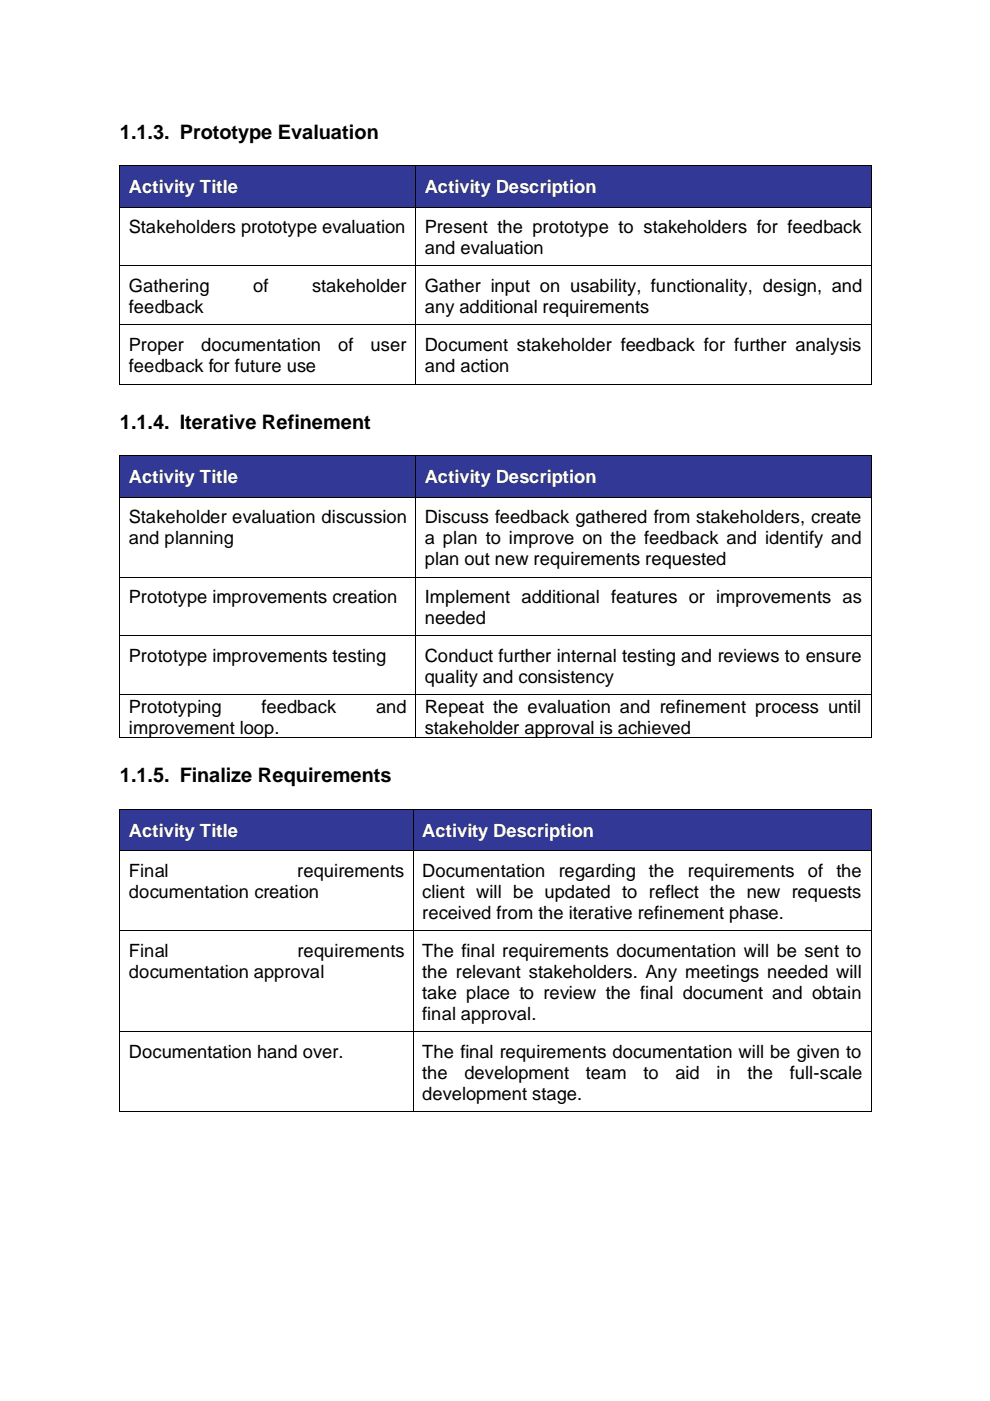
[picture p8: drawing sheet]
<svg xmlns="http://www.w3.org/2000/svg" width="210mm" height="297mm" viewBox="0 0 210 297" stroke-linecap="round" stroke-linejoin="round" font-family="sans-serif">
<defs><g id="words">
<g font-size="4.2">
<text x="25.4" y="29.4">1.1.3. Prototype Evaluation</text>
<text x="25.4" y="90.9">1.1.4. Iterative Refinement</text>
<text x="25.4" y="165.9">1.1.5. Finalize Requirements</text>
</g>
<g font-size="3.9" fill="#fff">
<text x="27.3" y="40.9">Activity Title</text>
<text x="90.1" y="40.9">Activity Description</text>
<text x="27.3" y="102.4">Activity Title</text>
<text x="90.1" y="102.4">Activity Description</text>
<text x="27.3" y="177.5">Activity Title</text>
<text x="89.6" y="177.5">Activity Description</text>
</g>
<g font-size="3.9">
<text x="27.3" y="49.4">Stakeholders prototype evaluation</text>
<text x="90.1" y="49.4">Present the prototype to stakeholders for feedback</text>
<text x="90.1" y="53.9">and evaluation</text>
<text x="27.3" y="61.8">Gathering</text>
<text x="53.7" y="61.8">of</text>
<text x="66.2" y="61.8">stakeholder</text>
<text x="90.1" y="61.8">Gather input on usability, functionality, design, and</text>
<text x="27.3" y="66.3">feedback</text>
<text x="90.1" y="66.3">any additional requirements</text>
<text x="27.3" y="74.4">Proper</text>
<text x="42.7" y="74.4">documentation</text>
<text x="71.7" y="74.4">of</text>
<text x="78.6" y="74.4">user</text>
<text x="90.1" y="74.4">Document stakeholder feedback for further analysis</text>
<text x="27.3" y="78.9">feedback for future use</text>
<text x="90.1" y="78.9">and action</text>
<text x="27.3" y="110.8">Stakeholder evaluation discussion</text>
<text x="90.1" y="110.8">Discuss feedback gathered from stakeholders, create</text>
<text x="27.3" y="115.3">and planning</text>
<text x="90.1" y="115.3">a plan to improve on the feedback and identify and</text>
<text x="90.1" y="119.8">plan out new requirements requested</text>
<text x="27.3" y="127.8">Prototype improvements creation</text>
<text x="90.1" y="127.8">Implement additional features or improvements as</text>
<text x="90.1" y="132.3">needed</text>
<text x="27.3" y="140.3">Prototype improvements testing</text>
<text x="90.1" y="140.3">Conduct further internal testing and reviews to ensure</text>
<text x="90.1" y="144.8">quality and consistency</text>
<text x="27.3" y="151.1">Prototyping</text>
<text x="27.3" y="155.5">improvement loop.</text>
<text x="55.5" y="151.1">feedback</text>
<text x="79.8" y="151.1">and</text>
<text x="90.1" y="151.1">Repeat the evaluation and refinement process until</text>
<text x="90.1" y="155.5">stakeholder approval is achieved</text>
<text x="27.3" y="185.9">Final</text>
<text x="63.1" y="185.9">requirements</text>
<text x="89.6" y="185.9">Documentation</text>
<text x="118.5" y="185.9">regarding</text>
<text x="137.6" y="185.9">the</text>
<text x="145.9" y="185.9">requirements</text>
<text x="171.4" y="185.9">of</text>
<text x="177.5" y="185.9">the</text>
<text x="27.3" y="190.4">documentation creation</text>
<text x="89.6" y="190.4">client will be updated to reflect the new requests</text>
<text x="89.6" y="194.9">received from the iterative refinement phase.</text>
<text x="27.3" y="202.8">Final</text>
<text x="63.1" y="202.8">requirements</text>
<text x="89.6" y="202.8">The final requirements documentation will be sent to</text>
<text x="27.3" y="207.3">documentation approval</text>
<text x="89.6" y="207.3">the relevant stakeholders. Any meetings needed will</text>
<text x="89.6" y="211.7">take place to review the final document and obtain</text>
<text x="89.6" y="216.2">final approval.</text>
<text x="27.3" y="224.3">Documentation hand over.</text>
<text x="89.6" y="224.3">The final requirements documentation will be given to</text>
<text x="89.6" y="228.8">the</text>
<text x="89.6" y="233.3">development stage.</text>
<text x="98.5" y="228.8">development</text>
<text x="124.3" y="228.8">team</text>
<text x="136.5" y="228.8">to</text>
<text x="143.3" y="228.8">aid</text>
<text x="152" y="228.8">in</text>
<text x="158.5" y="228.8">the</text>
<text x="167.5" y="228.8">full-scale</text>
</g>
</g></defs>
<g fill="#313896">
<path d="M25.5 35.1h62.6v8.7h-62.6z" fill-rule="evenodd"/>
<path d="M27.3 35.1h58.9v8.7h-58.9z" fill-rule="evenodd"/>
<path d="M88.2 35.1h96.5v8.7h-96.5z" fill-rule="evenodd"/>
<path d="M90.1 35.1h92.8v8.7h-92.8z" fill-rule="evenodd"/>
</g>
<g fill="#000">
<path d="M25.3 34.9h.2v.2h-.2z" fill-rule="evenodd"/>
<path d="M25.3 34.9h.2v.2h-.2z" fill-rule="evenodd"/>
<path d="M88.1 34.9h.1v.2h-.1z" fill-rule="evenodd"/>
<path d="M184.7 34.9h.1v.2h-.1z" fill-rule="evenodd"/>
<path d="M184.7 34.9h.1v.2h-.1z" fill-rule="evenodd"/>
<path d="M25.3 43.8h.2v.2h-.2z" fill-rule="evenodd"/>
<path d="M25.3 56.3h.2v.2h-.2z" fill-rule="evenodd"/>
<path d="M88.1 43.8h.1v.2h-.1z" fill-rule="evenodd"/>
<path d="M88.1 56.3h.1v.2h-.1z" fill-rule="evenodd"/>
<path d="M184.7 43.8h.1v.2h-.1z" fill-rule="evenodd"/>
<path d="M184.7 56.3h.1v.2h-.1z" fill-rule="evenodd"/>
<path d="M25.3 68.8h.2v.2h-.2z" fill-rule="evenodd"/>
<path d="M88.1 68.8h.1v.2h-.1z" fill-rule="evenodd"/>
<path d="M184.7 68.8h.1v.2h-.1z" fill-rule="evenodd"/>
<path d="M25.3 81.3h.2v.2h-.2z" fill-rule="evenodd"/>
<path d="M25.3 81.3h.2v.2h-.2z" fill-rule="evenodd"/>
<path d="M88.1 81.3h.1v.2h-.1z" fill-rule="evenodd"/>
<path d="M184.7 81.3h.1v.2h-.1z" fill-rule="evenodd"/>
<path d="M184.7 81.3h.1v.2h-.1z" fill-rule="evenodd"/>
</g>
<g fill="none" stroke="#000" stroke-width=".21">
<path d="M25.4 35.1v8.7M25.5 35h62.6M88.1 35.1v8.7M88.2 35h96.5M184.8 35.1v8.7M25.4 44v12.3M25.4 56.5v12.3M25.5 43.9h62.6M25.5 56.4h62.6M88.1 44v12.3M88.1 56.5v12.3M88.2 43.9h96.5"/>
<path d="M88.2 56.4h96.5M184.8 44v12.3M184.8 56.5v12.3M25.4 69v12.3M25.5 68.9h62.6M88.1 69v12.3M88.2 68.9h96.5M184.8 69v12.3M25.5 81.4h62.6M88.2 81.4h96.5"/>
</g>
<g fill="#313896">
<path d="M25.5 96.6h62.6v8.7h-62.6z" fill-rule="evenodd"/>
<path d="M27.3 96.6h58.9v8.7h-58.9z" fill-rule="evenodd"/>
<path d="M88.2 96.6h96.5v8.7h-96.5z" fill-rule="evenodd"/>
<path d="M90.1 96.6h92.8v8.7h-92.8z" fill-rule="evenodd"/>
</g>
<g fill="#000">
<path d="M25.3 96.4h.2v.2h-.2z" fill-rule="evenodd"/>
<path d="M25.3 96.4h.2v.2h-.2z" fill-rule="evenodd"/>
<path d="M88.1 96.4h.1v.2h-.1z" fill-rule="evenodd"/>
<path d="M184.7 96.4h.1v.2h-.1z" fill-rule="evenodd"/>
<path d="M184.7 96.4h.1v.2h-.1z" fill-rule="evenodd"/>
<path d="M25.3 105.3h.2v.2h-.2z" fill-rule="evenodd"/>
<path d="M88.1 105.3h.1v.2h-.1z" fill-rule="evenodd"/>
<path d="M184.7 105.3h.1v.2h-.1z" fill-rule="evenodd"/>
<path d="M25.3 122.3h.2v.1h-.2z" fill-rule="evenodd"/>
<path d="M25.3 134.7h.2v.2h-.2z" fill-rule="evenodd"/>
<path d="M88.1 122.3h.1v.1h-.1z" fill-rule="evenodd"/>
<path d="M88.1 134.7h.1v.2h-.1z" fill-rule="evenodd"/>
<path d="M184.7 122.3h.1v.1h-.1z" fill-rule="evenodd"/>
<path d="M184.7 134.7h.1v.2h-.1z" fill-rule="evenodd"/>
<path d="M25.3 147.2h.2v.2h-.2z" fill-rule="evenodd"/>
<path d="M25.3 156.3h.2v.2h-.2z" fill-rule="evenodd"/>
<path d="M25.3 156.3h.2v.2h-.2z" fill-rule="evenodd"/>
<path d="M88.1 147.2h.1v.2h-.1z" fill-rule="evenodd"/>
<path d="M88.1 156.3h.1v.2h-.1z" fill-rule="evenodd"/>
<path d="M184.7 147.2h.1v.2h-.1z" fill-rule="evenodd"/>
<path d="M184.7 156.3h.1v.2h-.1z" fill-rule="evenodd"/>
<path d="M184.7 156.3h.1v.2h-.1z" fill-rule="evenodd"/>
</g>
<g fill="none" stroke="#000" stroke-width=".21">
<path d="M25.4 96.6v8.7M25.5 96.5h62.6M88.1 96.6v8.7M88.2 96.5h96.5M184.8 96.6v8.7M25.4 105.5v16.8M25.5 105.4h62.6M88.1 105.5v16.8M88.2 105.4h96.5M184.8 105.5v16.8M25.4 122.4v12.3M25.4 134.9v12.3"/>
<path d="M25.5 122.4h62.6M25.5 134.8h62.6M88.1 122.4v12.3M88.1 134.9v12.3M88.2 122.4h96.5M88.2 134.8h96.5M184.8 122.4v12.3M184.8 134.9v12.3M25.4 147.4v8.9M25.5 147.3h62.6M25.5 156.4h62.6M88.1 147.4v8.9"/>
<path d="M88.2 147.3h96.5M88.2 156.4h96.5M184.8 147.4v8.9"/>
</g>
<g fill="#313896">
<path d="M25.5 171.7h62v8.6h-62z" fill-rule="evenodd"/>
<path d="M27.3 171.7h58.4v8.6h-58.4z" fill-rule="evenodd"/>
<path d="M87.7 171.7h97v8.6h-97z" fill-rule="evenodd"/>
<path d="M89.6 171.7h93.3v8.6h-93.3z" fill-rule="evenodd"/>
</g>
<g fill="#000">
<path d="M25.3 171.5h.2v.2h-.2z" fill-rule="evenodd"/>
<path d="M25.3 171.5h.2v.2h-.2z" fill-rule="evenodd"/>
<path d="M87.5 171.5h.2v.2h-.2z" fill-rule="evenodd"/>
<path d="M184.7 171.5h.1v.2h-.1z" fill-rule="evenodd"/>
<path d="M184.7 171.5h.1v.2h-.1z" fill-rule="evenodd"/>
<path d="M25.3 180.3h.2v.2h-.2z" fill-rule="evenodd"/>
<path d="M25.3 197.3h.2v.1h-.2z" fill-rule="evenodd"/>
<path d="M87.5 180.3h.2v.2h-.2z" fill-rule="evenodd"/>
<path d="M87.5 197.3h.2v.1h-.2z" fill-rule="evenodd"/>
<path d="M184.7 180.3h.1v.2h-.1z" fill-rule="evenodd"/>
<path d="M184.7 197.3h.1v.1h-.1z" fill-rule="evenodd"/>
<path d="M25.3 218.7h.2v.2h-.2z" fill-rule="evenodd"/>
<path d="M87.5 218.7h.2v.2h-.2z" fill-rule="evenodd"/>
<path d="M184.7 218.7h.1v.2h-.1z" fill-rule="evenodd"/>
<path d="M25.3 235.6h.2v.2h-.2z" fill-rule="evenodd"/>
<path d="M25.3 235.6h.2v.2h-.2z" fill-rule="evenodd"/>
<path d="M87.5 235.6h.2v.2h-.2z" fill-rule="evenodd"/>
<path d="M184.7 235.6h.1v.2h-.1z" fill-rule="evenodd"/>
<path d="M184.7 235.6h.1v.2h-.1z" fill-rule="evenodd"/>
</g>
<g fill="none" stroke="#000" stroke-width=".21">
<path d="M25.4 171.7v8.6M25.5 171.6h62M87.6 171.7v8.6M87.7 171.6h97M184.8 171.7v8.6M25.4 180.5v16.8M25.4 197.4v21.3M25.5 180.4h62M25.5 197.4h62M87.6 180.5v16.8M87.6 197.4v21.3M87.7 180.4h97"/>
<path d="M87.7 197.4h97M184.8 180.5v16.8M184.8 197.4v21.3M25.4 218.9v16.7M25.5 218.8h62M87.6 218.9v16.7M87.7 218.8h97M184.8 218.9v16.7M25.5 235.7h62M87.7 235.7h97"/>
</g>
<use href="#words"/>
</svg>
